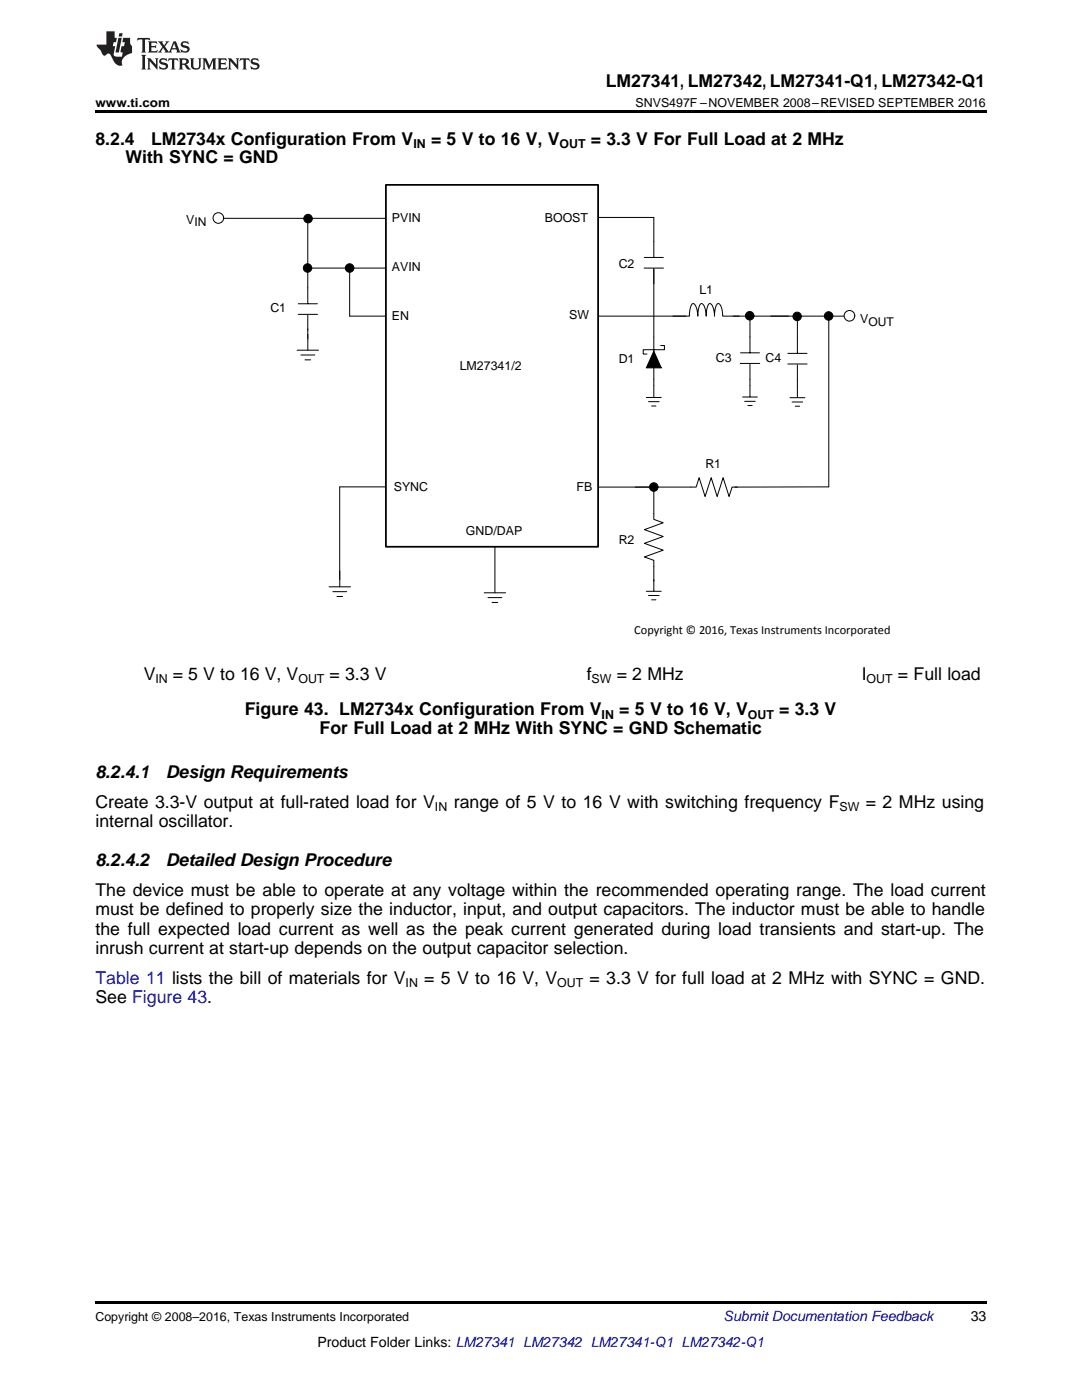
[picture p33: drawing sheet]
<svg xmlns="http://www.w3.org/2000/svg" width="216mm" height="279mm" viewBox="0 0 216 279" stroke-linecap="round" stroke-linejoin="round" font-family="sans-serif">
<defs><g id="words">
<g font-size="3.5">
<text x="120.9" y="17.3">LM27341, LM27342, LM27341-Q1, LM27342-Q1</text>
<text x="19" y="28.9">8.2.4</text>
<text x="30.1" y="28.9">LM2734x Configuration From V</text>
<text x="86" y="28.9">= 5 V to 16 V, V</text>
<text x="117.9" y="28.9">= 3.3 V For Full Load at 2 MHz</text>
<text x="25" y="32.5">With SYNC = GND</text>
<text x="28.7" y="135.6">V</text>
<text x="34.5" y="135.6">= 5 V to 16 V, V</text>
<text x="65.8" y="135.6">= 3.3 V</text>
<text x="117.1" y="135.6">f</text>
<text x="123" y="135.6">= 2 MHz</text>
<text x="172" y="135.6">I</text>
<text x="179.2" y="135.6">= Full load</text>
<text x="48.9" y="142.7">Figure 43. LM2734x Configuration From V</text>
<text x="123.6" y="142.7">= 5 V to 16 V, V</text>
<text x="155.5" y="142.7">= 3.3 V</text>
<text x="63.8" y="146.4">For Full Load at 2 MHz With SYNC = GND Schematic</text>
<text x="19" y="155.2">8.2.4.1</text>
<text x="33.1" y="155.2">Design Requirements</text>
<text x="19" y="161.2">Create 3.3-V output at full-rated load for V</text>
<text x="90.6" y="161.2">range of 5 V to 16 V with switching frequency F</text>
<text x="172.8" y="161.2">= 2 MHz using</text>
<text x="19" y="165.1">internal oscillator.</text>
<text x="19" y="172.8">8.2.4.2</text>
<text x="33.1" y="172.8">Detailed Design Procedure</text>
<text x="19" y="178.8">The device must be able to operate at any voltage within the recommended operating range. The load current</text>
<text x="19" y="182.6">must be defined to properly size the inductor, input, and output capacitors. The inductor must be able to handle</text>
<text x="19" y="186.5">the full expected load current as well as the peak current generated during load transients and start-up. The</text>
<text x="19" y="190.4">inrush current at start-up depends on the output capacitor selection.</text>
<text x="84.7" y="196.4">= 5 V to 16 V, V</text>
<text x="117.7" y="196.4">= 3.3 V for full load at 2 MHz with SYNC = GND.</text>
<text x="19" y="200.2">See Figure 43.</text>
</g>
<text font-size="3.5" fill="#00f" x="19" y="196.4">Table 11 lists the bill of materials for V</text>
<text font-size="2.8" fill="#0000c8" x="144.4" y="263.6">Submit Documentation Feedback</text>
<g font-size="2.8">
<text x="193.7" y="263.6">33</text>
<text x="63.3" y="268.9">Product Folder Links: LM27341 LM27342 LM27341-Q1 LM27342-Q1</text>
</g>
<g font-size="2.5">
<text x="19" y="21.4">www.ti.com</text>
<text x="126.8" y="21.4">SNVS497F –NOVEMBER 2008–REVISED SEPTEMBER 2016</text>
<text x="82.5" y="29.6">IN</text>
<text x="111.7" y="29.6">OUT</text>
<text x="37.1" y="44.6">VIN</text>
<text x="78.2" y="44.3">PVIN</text>
<text x="108.7" y="44.3">BOOST</text>
<text x="123.5" y="53.5">C2</text>
<text x="78.2" y="54.2">AVIN</text>
<text x="139.6" y="58.8">L1</text>
<text x="53.9" y="62.3">C1</text>
<text x="78.2" y="63.9">EN</text>
<text x="113.6" y="63.7">SW</text>
<text x="171.6" y="64.5">VOUT</text>
<text x="91.7" y="73.8">LM27341/2</text>
<text x="123.5" y="72.5">D1</text>
<text x="142.9" y="72.2">C3</text>
<text x="152.7" y="72.2">C4</text>
<text x="140.7" y="93.3">R1</text>
<text x="78.6" y="97.9">SYNC</text>
<text x="115.1" y="97.9">FB</text>
<text x="93" y="106.7">GND/DAP</text>
<text x="123.5" y="108.5">R2</text>
<text x="126.6" y="126.6">Copyright © 2016, Texas Instruments Incorporated</text>
<text x="31" y="136.3">IN</text>
<text x="59.5" y="136.3">OUT</text>
<text x="118" y="136.3">SW</text>
<text x="172.9" y="136.3">OUT</text>
<text x="120.1" y="143.4">IN</text>
<text x="149.2" y="143.4">OUT</text>
<text x="86.8" y="161.9">IN</text>
<text x="167.5" y="161.9">SW</text>
<text x="80.9" y="197.1">IN</text>
<text x="111.2" y="197.1">OUT</text>
<text x="19" y="263.6">Copyright © 2008–2016, Texas Instruments Incorporated</text>
</g>
</g></defs>
<path d="M19 259.7h177.8v.5h-177.8z" fill="#000"/>
<path d="M77 36.9h42.3v72.2h-42.3z" fill-rule="evenodd" fill="#fff"/>
<path d="M77 36.9h42.3v72.2h-42.3z" fill="none" stroke="#000" stroke-width=".35"/>
<g fill="#000">
<path d="M130.5 70.1l1.4 3.3h-2.9z"/>
<circle cx="61.5" cy="43.6" r=".85"/>
<circle cx="149.6" cy="63" r=".85"/>
<circle cx="130.4" cy="97.2" r=".85"/>
</g>
<g fill="none" stroke="#000" stroke-width=".2">
<path d="M44.6 43.6h32.4M61.4 43.6v17M119.5 43.4h11v8M128.5 53.5h3.9M128.5 51.4h3.9M130.5 53.6v22.1M59.5 62.7h3.9M59.5 60.6h3.8M61.4 62.9v3M119.3 63.1h17.6M130.5 70.1l1.4 3.3h-2.9zM131.8 69h.8v.8h-4.3v.9h.8"/>
<path d="M134.3 63.1h3.3l.1-1.3a1.35 1.35 0 0 1 .6-1.2 2.66 2.66 0 0 1 .9 2.5l.1-1.3a1.35 1.35 0 0 1 .7-1.2 2.66 2.66 0 0 1 .9 2.5l.1-1.3a1.37 1.37 0 0 1 .6-1.2 2.56 2.56 0 0 1 1 2.5l.1-1.3a1.35 1.35 0 0 1 .6-1.2 2.52 2.52 0 0 1 .9 2.5h3.3M146.3 63.1h22.1M147.7 72.5h3.9M147.8 70.4h3.7M149.6 62.8v7.6M149.6 72.7v4.2M119.5 97.2h11M137.9 97.2h1l.6-1.9 1.2 3.8 1.2-3.8 1.2 3.8 1.2-3.8 1.2 3.8 .6-1.9h1M130.5 102.5v1.2l1.8 .6-3.7 1.4 3.7 1.4-3.7 1.3 3.7 1.4-3.7 1.3 1.9 .7v1.2"/>
<circle cx="61.5" cy="43.6" r=".85"/>
<circle cx="149.6" cy="63" r=".85"/>
<circle cx="130.4" cy="97.2" r=".85"/>
</g>
<circle cx="43.6" cy="43.5" r="1.06" fill="#fff"/>
<circle cx="43.6" cy="43.5" r="1.06" fill="none" stroke="#000" stroke-width=".2"/>
<circle cx="169.5" cy="63" r="1.06" fill="#fff"/>
<g fill="none" stroke="#000" stroke-width=".2">
<path d="M61.4 53.5h15.6M69.8 53.5v9.6h7.2M59.3 69.9h4.3M60 70.8h2.8M60.9 71.8h1.1M61.4 65.6v4.3M129 79.3h2.9M130.5 75.7v3.5M148.2 79.2h2.9M149.6 76.9v2.2M157.2 72.6h3.8M157.2 70.5h3.8"/>
<path d="M157.6 79.4h3M159.1 62.9v7.6M159.1 72.9v6.4M165.4 63v34.2h-18.8M77 97.2h-9.2v19.9M126.8 97.2h11.1M129.4 80.2h2.1M130 81h.9M130.5 97.2v5.3M148.6 80.1h2.1M149.2 80.9h.9M158 80.2h2.2"/>
<path d="M158.7 81.1h.8M65.7 117.1h4.2M66.4 118.1h2.8M67.2 119h1.2M96.6 118.3h4.3M97.4 119.3h2.7M98.8 109.2v9.1M129 118h2.9M129.4 118.8h2.1M130 119.7h.9M130.5 113v4.9M98.2 120.2h1.1"/>
<circle cx="61.4" cy="53.5" r=".84"/>
<circle cx="69.8" cy="53.5" r=".85"/>
<circle cx="159.1" cy="63.1" r=".84"/>
<circle cx="165.3" cy="63.1" r=".85"/>
<circle cx="169.5" cy="63" r="1.06"/>
</g>
<g fill="#000">
<circle cx="61.4" cy="53.5" r=".84"/>
<circle cx="69.8" cy="53.5" r=".85"/>
<circle cx="159.1" cy="63.1" r=".84"/>
<circle cx="165.3" cy="63.1" r=".85"/>
</g>
<path d="M19 22h177.8v.5h-177.8z" fill="#000"/>
<g fill="#231f20">
<path d="M27.5 7.6l-.1 .5 .4-.2h.6v.1v2.1l-.2 .4h1l-.3-.4v-2.1l.1-.1h.5l.5 .2-.2-.5zM29.5 8.3l.2 .3v1.5l-.2 .4h1.8l.2-.6a1.04 1.04 0 0 1-1.3 .2v-.7h.6l.3 .2v-.6l-.3 .2h-.6v-.6l.8-.1 .4 .3-.2-.5zM31.5 8.3l.9 1.1-.9 1.1h.8l-.2-.2 .5-.7 .4 .7-.2 .2h1.5l-.1-.2 .1-.4h.9l.1 .4-.2 .2h1l-.3-.3-.7-1.9h-.5l-.9 2-.8-1 .9-1h-.8l.1 .3-.3 .5-.4-.6 .2-.2zM34.7 8.6l.4 1h-.7zM36.3 8.4a.63 .63 0 0 0-.2 .7 .63 .63 0 0 0 .6 .4l.6 .2 .1 .2a.75 .75 0 0 1-.7 .4 .75 .75 0 0 1-.6-.5l.1 .7 .1-.1a1.11 1.11 0 0 0 1.5-.6 1.13 1.13 0 0 0-1.2-.8l-.1-.4a1.04 1.04 0 0 1 1.2 .2l-.2-.5-.1 .1-.5-.2zM28.2 10.9l.2 .4v2.2l-.2 .4h1l-.3-.4v-2.2l.3-.4zM29.3 11.6l.3 .4v1.5l-.3 .4h.8l-.2-.4v-1.3l1.5 1.7v-1.9l.2-.4h-.7l.2 .4v.9l-1.1-1.3zM32 11.8a.62 .62 0 0 0-.2 .7 .62 .62 0 0 0 .6 .4l.6 .1 .1 .3a.76 .76 0 0 1-.7 .3 .76 .76 0 0 1-.6-.4l.1 .7 .1-.1a1.11 1.11 0 0 0 1.5-.6 1.13 1.13 0 0 0-1.2-.8l-.1-.4a1.04 1.04 0 0 1 1.2 .2l-.2-.6-.1 .1-.5-.1zM33.7 11.6l-.2 .6a.61 .61 0 0 1 .8-.3v1.6l-.2 .4h.9l-.2-.4v-1.6a.63 .63 0 0 1 .8 .3l-.2-.6zM35.6 11.6l.3 .4v1.5l-.3 .4h1l-.2-.2v-.8l.5 .2a.76 .76 0 0 0 1.2 .7l-1-1a.58 .58 0 0 0 .6-.5 .58 .58 0 0 0-.5-.6zM36.4 11.9h.1a.45 .45 0 0 1 .5 .1 .45 .45 0 0 1 .1 .5l-.7 .2zM37.9 11.6l.2 .2a2.17 2.17 0 0 0 .3 1.9 .99 .99 0 0 0 1.6-.6v-1.1l.2-.4h-.7l.2 .2a1.92 1.92 0 0 1-.2 1.8 .6 .6 0 0 1-.9-.5v-1.1l.2-.4zM40.4 11.6l.2 .4v1.5l-.2 .4h.7l-.2-.4v-1.4l.8 1.8 .8-1.8v1.4l-.2 .4h.9l-.2-.4v-1.5l.2-.4h-.8l-.6 1.5-.6-1.5zM43.4 11.6l.2 .4v1.5l-.2 .4h1.8l.2-.6a1.04 1.04 0 0 1-1.3 .1v-.6h.5l.4 .2v-.6l-.4 .2h-.5v-.7h.8l.3 .3-.1-.6zM45.5 11.6l.2 .4v1.5l-.2 .4h.7l-.2-.4v-1.3l1.5 1.7v-1.9l.2-.4h-.7l.2 .4v.9l-1.1-1.3zM47.9 11.6l-.1 .6a.61 .61 0 0 1 .8-.3v1.6l-.3 .4h1l-.3-.4 .1-1.6a.63 .63 0 0 1 .7 .3l-.1-.6zM50.2 11.8a.62 .62 0 0 0-.2 .7 .62 .62 0 0 0 .6 .4l.6 .1 .2 .3a.76 .76 0 0 1-.8 .3 .76 .76 0 0 1-.6-.4l.1 .7 .2-.1a1.11 1.11 0 0 0 1.5-.6 1.13 1.13 0 0 0-1.3-.8l-.1-.4a1.04 1.04 0 0 1 1.2 .2l-.1-.6-.2 .1-.5-.1z"/>
<path d="M21.2 6.3v2.6h-1.9l.1 .4 .7 .9a.91 .91 0 0 0 1 .8 .56 .56 0 0 1 .5-.3 .56 .56 0 0 1 .5 .3l.4 .8a1.53 1.53 0 0 0 1.9 1.2 1.54 1.54 0 0 1 1-2.1l.9-.3v-1.4a1.52 1.52 0 0 1-.3-1.6h-1.4l-.2 .8h.5l-.2 .8h-.4l-.2 1v.2l.4 .1-.2 .8a1.93 1.93 0 0 1-1.6-.3l.3-1.8h-.5l.2-.8h.4l.2-.8h-.4v-1.3zM23.6 7.6l-.6 2.9h.7l.6-2.9zM23.8 6.6l-.1 .7h.6l.2-.7z"/>
</g>
<use href="#words"/>
</svg>
